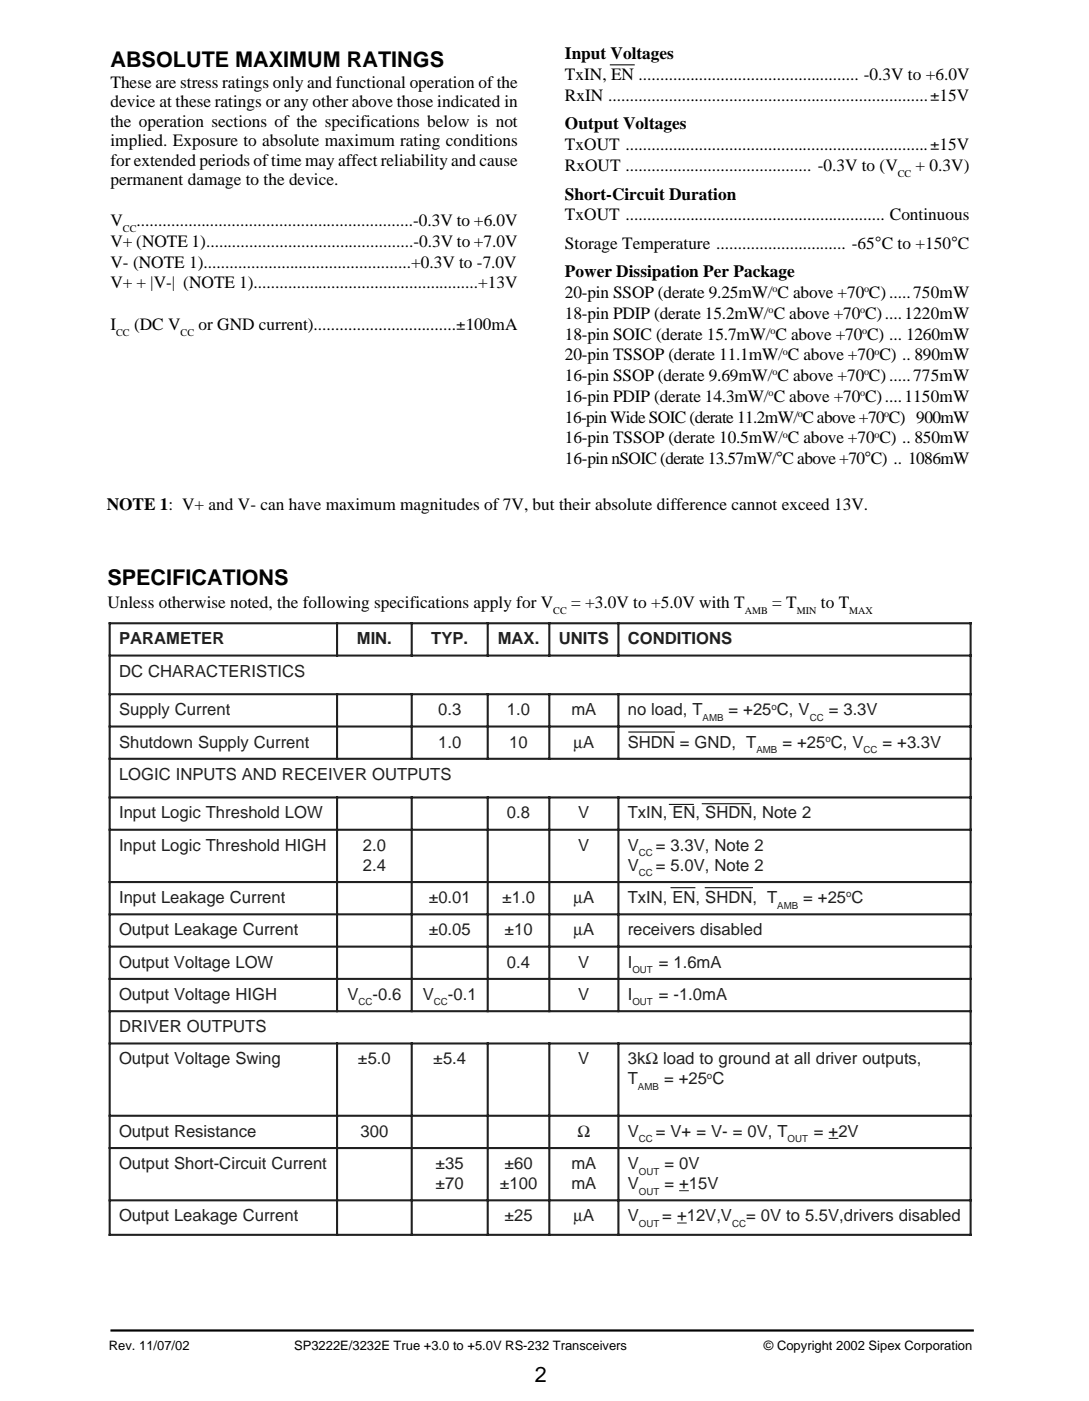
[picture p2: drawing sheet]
<svg xmlns="http://www.w3.org/2000/svg" width="178mm" height="229mm" viewBox="0 0 178 229" stroke-linecap="round" stroke-linejoin="round" font-family="sans-serif">
<defs><g id="words">
<g font-size="3.5">
<text x="18" y="11">ABSOLUTE MAXIMUM RATINGS</text>
<text x="17.5" y="95.5">SPECIFICATIONS</text>
<text x="87.3" y="225.6">2</text>
</g>
<g font-size="2.8">
<text x="92.2" y="9.7">Input Voltages</text>
<text x="18" y="14.3">These are stress ratings only and functional operation of the</text>
<text x="18" y="17.5">device at these ratings or any other above those indicated in</text>
<text x="92.2" y="13.1">TxIN, EN ................................................... -0.3V to +6.0V</text>
<text x="92.2" y="16.5">RxIN ..........................................................................±15V</text>
<text x="18" y="20.7">the operation sections of the specifications below is not</text>
<text x="18" y="23.8">implied. Exposure to absolute maximum rating conditions</text>
<text x="92.2" y="21.1">Output Voltages</text>
<text x="18" y="27">for extended periods of time may affect reliability and cause</text>
<text x="92.2" y="24.5">TxOUT ......................................................................±15V</text>
<text x="92.2" y="27.9">RxOUT ........................................... -0.3V to (V</text>
<text x="149.5" y="27.9">+ 0.3V)</text>
<text x="18" y="30.2">permanent damage to the device.</text>
<text x="92.2" y="32.6">Short-Circuit Duration</text>
<text x="92.2" y="35.9">TxOUT ............................................................ Continuous</text>
<text x="18" y="36.9">V</text>
<text x="18" y="40.3">V+ (NOTE 1)................................................-0.3V to +7.0V</text>
<text x="22.3" y="36.9">................................................................-0.3V to +6.0V</text>
<text x="92.2" y="40.6">Storage Temperature .............................. -65°C to +150°C</text>
<text x="18" y="43.7">V- (NOTE 1)................................................+0.3V to -7.0V</text>
<text x="18" y="47.1">V+ + |V-| (NOTE 1)....................................................+13V</text>
<text x="92.2" y="45.3">Power Dissipation Per Package</text>
<text x="18" y="53.8">I</text>
<text x="21.9" y="53.8">(DC V</text>
<text x="32.4" y="53.8">or GND current).................................±100mA</text>
<text x="92.2" y="48.6">20-pin SSOP (derate 9.25mW/ C above +70 C) .....750mW</text>
<text x="92.2" y="52">18-pin PDIP (derate 15.2mW/ C above +70 C)....1220mW</text>
<text x="92.2" y="58.8">20-pin TSSOP (derate 11.1mW/ C above +70 C) .. 890mW</text>
<text x="92.2" y="55.4">18-pin SOIC (derate 15.7mW/ C above +70 C) ... 1260mW</text>
<text x="92.2" y="65.6">16-pin PDIP (derate 14.3mW/ C above +70 C)....1150mW</text>
<text x="92.2" y="62.2">16-pin SSOP (derate 9.69mW/ C above +70 C) .....775mW</text>
<text x="92.2" y="69">16-pin Wide SOIC (derate 11.2mW/ C above +70 C) 900mW</text>
<text x="92.2" y="72.3">16-pin TSSOP (derate 10.5mW/ C above +70 C) .. 850mW</text>
<text x="92.2" y="75.7">16-pin nSOIC (derate 13.57mW/°C above +70°C) .. 1086mW</text>
<text x="17.4" y="83.2">NOTE 1: V+ and V- can have maximum magnitudes of 7V, but their absolute difference cannot exceed 13V.</text>
<text x="17.5" y="99.2">Unless otherwise noted, the following specifications apply for V</text>
<text x="93.2" y="99.2">= +3.0V to +5.0V with T</text>
<text x="126.1" y="99.2">= T</text>
<text x="134" y="99.2">to T</text>
</g>
<g font-size="2.7" fill="#231f20">
<text x="19.4" y="105.1">PARAMETER</text>
<text x="58.3" y="105.1">MIN.</text>
<text x="70.4" y="105.1">TYP.</text>
<text x="81.3" y="105.1">MAX.</text>
<text x="91.3" y="105.1">UNITS</text>
<text x="102.5" y="105.1">CONDITIONS</text>
<text x="19.4" y="110.4">DC CHARACTERISTICS</text>
<text x="19.4" y="116.7">Supply Current</text>
<text x="71.5" y="116.7">0.3</text>
<text x="82.8" y="116.7">1.0</text>
<text x="93.3" y="116.7">mA</text>
<text x="102.5" y="116.7">no load, T</text>
<text x="119" y="116.7">= +25 C, V</text>
<text x="135.3" y="116.7">= 3.3V</text>
<text x="19.4" y="122">Shutdown Supply Current</text>
<text x="71.5" y="122">1.0</text>
<text x="83.1" y="122">10</text>
<text x="93.6" y="122">µA</text>
<text x="102.5" y="122">SHDN = GND, T</text>
<text x="127.8" y="122">= +25 C, V</text>
<text x="144.1" y="122">= +3.3V</text>
<text x="19.4" y="127.2">LOGIC INPUTS AND RECEIVER OUTPUTS</text>
<text x="19.4" y="133.6">Input Logic Threshold LOW</text>
<text x="82.8" y="133.6">0.8</text>
<text x="94.4" y="133.6">V</text>
<text x="102.5" y="133.6">TxIN, EN, SHDN, Note 2</text>
<text x="19.4" y="138.8">Input Logic Threshold HIGH</text>
<text x="59.2" y="138.8">2.0</text>
<text x="59.2" y="142.1">2.4</text>
<text x="94.4" y="138.8">V</text>
<text x="102.5" y="138.8">V</text>
<text x="102.5" y="142.1">V</text>
<text x="107.1" y="138.8">= 3.3V, Note 2</text>
<text x="107.1" y="142.1">= 5.0V, Note 2</text>
<text x="19.4" y="147.3">Input Leakage Current</text>
<text x="70" y="147.3">±0.01</text>
<text x="82" y="147.3">±1.0</text>
<text x="93.6" y="147.3">µA</text>
<text x="102.5" y="147.3">TxIN, EN, SHDN, T</text>
<text x="131.1" y="147.3">= +25 C</text>
<text x="19.4" y="152.6">Output Leakage Current</text>
<text x="70" y="152.6">±0.05</text>
<text x="82.4" y="152.6">±10</text>
<text x="93.6" y="152.6">µA</text>
<text x="102.5" y="152.6">receivers disabled</text>
<text x="19.4" y="157.9">Output Voltage LOW</text>
<text x="82.8" y="157.9">0.4</text>
<text x="94.4" y="157.9">V</text>
<text x="102.5" y="157.9">I</text>
<text x="107.6" y="157.9">= 1.6mA</text>
<text x="19.4" y="163.2">Output Voltage HIGH</text>
<text x="56.7" y="163.2">V</text>
<text x="60.8" y="163.2">-0.6</text>
<text x="69" y="163.2">V</text>
<text x="73.1" y="163.2">-0.1</text>
<text x="94.4" y="163.2">V</text>
<text x="102.5" y="163.2">I</text>
<text x="107.6" y="163.2">= -1.0mA</text>
<text x="19.4" y="173.7">Output Voltage Swing</text>
<text x="19.4" y="168.4">DRIVER OUTPUTS</text>
<text x="58.4" y="173.7">±5.0</text>
<text x="70.7" y="173.7">±5.4</text>
<text x="94.4" y="173.7">V</text>
<text x="102.5" y="173.7">3kΩ load to ground at all driver outputs,</text>
<text x="102.5" y="177">T</text>
<text x="108.4" y="177">= +25 C</text>
<text x="19.4" y="185.5">Output Resistance</text>
<text x="58.9" y="185.5">300</text>
<text x="94.3" y="185.5">Ω</text>
<text x="102.5" y="185.5">V</text>
<text x="107.1" y="185.5">= V+ = V- = 0V, T</text>
<text x="132.9" y="185.5">= +2V</text>
<text x="19.4" y="190.8">Output Short-Circuit Current</text>
<text x="71.1" y="190.8">±35</text>
<text x="82.4" y="190.8">±60</text>
<text x="93.3" y="190.8">mA</text>
<text x="102.5" y="190.8">V</text>
<text x="108.5" y="190.8">= 0V</text>
<text x="71.1" y="194">±70</text>
<text x="81.6" y="194">±100</text>
<text x="93.3" y="194">mA</text>
<text x="102.5" y="194">V</text>
<text x="108.5" y="194">= +15V</text>
<text x="19.4" y="199.3">Output Leakage Current</text>
<text x="82.4" y="199.3">±25</text>
<text x="93.6" y="199.3">µA</text>
<text x="102.5" y="199.3">V</text>
<text x="108.1" y="199.3">= +12V,V</text>
<text x="121.8" y="199.3">= 0V to 5.5V,drivers disabled</text>
</g>
<g font-size="2.1">
<text x="17.8" y="220.2">Rev. 11/07/02</text>
<text x="48" y="220.2">SP3222E/3232E True +3.0 to +5.0V RS-232 Transceivers</text>
<text x="124.7" y="220.2">© Copyright 2002 Sipex Corporation</text>
</g>
<g font-size="1.7">
<text x="146.6" y="28.9">CC</text>
<text x="20.1" y="37.8">CC</text>
<text x="126.1" y="47.7">o</text>
<text x="141.1" y="47.7">o</text>
<text x="125.5" y="51.1">o</text>
<text x="140.4" y="51.1">o</text>
<text x="19" y="54.8">CC</text>
<text x="29.5" y="54.8">CC</text>
<text x="125.8" y="54.5">o</text>
<text x="127.8" y="57.9">o</text>
<text x="140.8" y="54.5">o</text>
<text x="142.8" y="57.9">o</text>
<text x="125.5" y="64.6">o</text>
<text x="126.1" y="61.3">o</text>
<text x="140.4" y="64.6">o</text>
<text x="141.1" y="61.3">o</text>
<text x="127.8" y="71.4">o</text>
<text x="130.2" y="68">o</text>
<text x="142.8" y="71.4">o</text>
<text x="144.4" y="68">o</text>
<text x="90.3" y="100.1">CC</text>
<text x="121.6" y="100.1">AMB</text>
<text x="130.1" y="100.1">MIN</text>
<text x="138.7" y="100.1">MAX</text>
</g>
<g font-size="1.6" fill="#231f20">
<text x="114.7" y="117.6">AMB</text>
<text x="126" y="115.8">o</text>
<text x="132.2" y="117.6">CC</text>
<text x="123.5" y="122.9">AMB</text>
<text x="134.8" y="121.1">o</text>
<text x="141" y="122.9">CC</text>
<text x="104.3" y="139.7">CC</text>
<text x="104.3" y="143">CC</text>
<text x="126.9" y="148.3">AMB</text>
<text x="138.2" y="146.4">o</text>
<text x="103.3" y="158.8">OUT</text>
<text x="58.5" y="164.1">CC</text>
<text x="70.8" y="164.1">CC</text>
<text x="103.3" y="164.1">OUT</text>
<text x="104.2" y="177.9">AMB</text>
<text x="115.4" y="176">o</text>
<text x="104.3" y="191.7">OUT</text>
<text x="104.3" y="186.4">CC</text>
<text x="128.6" y="186.4">OUT</text>
<text x="104.3" y="194.9">OUT</text>
<text x="104.3" y="200.2">OUT</text>
<text x="119.5" y="200.2">CC</text>
</g>
</g></defs>
<path d="M18 217.1h141" fill="none" stroke="#000" stroke-width=".36"/>
<path d="M110.5 199.6h1.6M110.9 194.3h1.6M135.3 185.8h1.6" fill="none" stroke="#231f20" stroke-width=".16"/>
<g fill="none" stroke="#231f20" stroke-width=".34">
<path d="M17.7 101.7h140.9M17.7 107h140.9M17.7 113.3h140.9M17.7 118.5h140.9M17.9 101.5v100.2M55 101.5v5.6M55 113.1v10.9M67.2 101.5v5.6M67.2 113.1v10.9M79.6 101.5v5.6M79.6 113.1v10.9M89.7 101.5v5.6"/>
<path d="M89.7 113.1v10.9M101 101.5v5.6M101 113.1v10.9M158.5 101.5v100.2M17.7 123.8h140.9M17.7 130.1h140.9M17.7 135.4h140.9M55 130v35.2M67.2 130v35.2M79.6 130v35.2M89.7 130v35.2M101 130v35.2"/>
<path d="M17.7 143.9h140.9M17.7 149.2h140.9M17.7 154.5h140.9M17.7 159.7h140.9M17.7 165h140.9M17.7 170.3h140.9M55 170.1v31.6M67.2 170.1v31.6M79.6 170.1v31.6M89.7 170.1v31.6M101 170.1v31.6M17.7 182.1h140.9"/>
<path d="M17.7 187.3h140.9M17.7 195.9h140.9M17.7 201.5h140.9"/>
</g>
<path d="M99.6 10.6h4M102.6 119.4h7.6M109.2 131.3h4.1M114.6 131.1h7.8M109.5 144.8h4M115.1 144.8h7.8" fill="none" stroke="#000" stroke-width=".17"/>
<use href="#words"/>
</svg>
